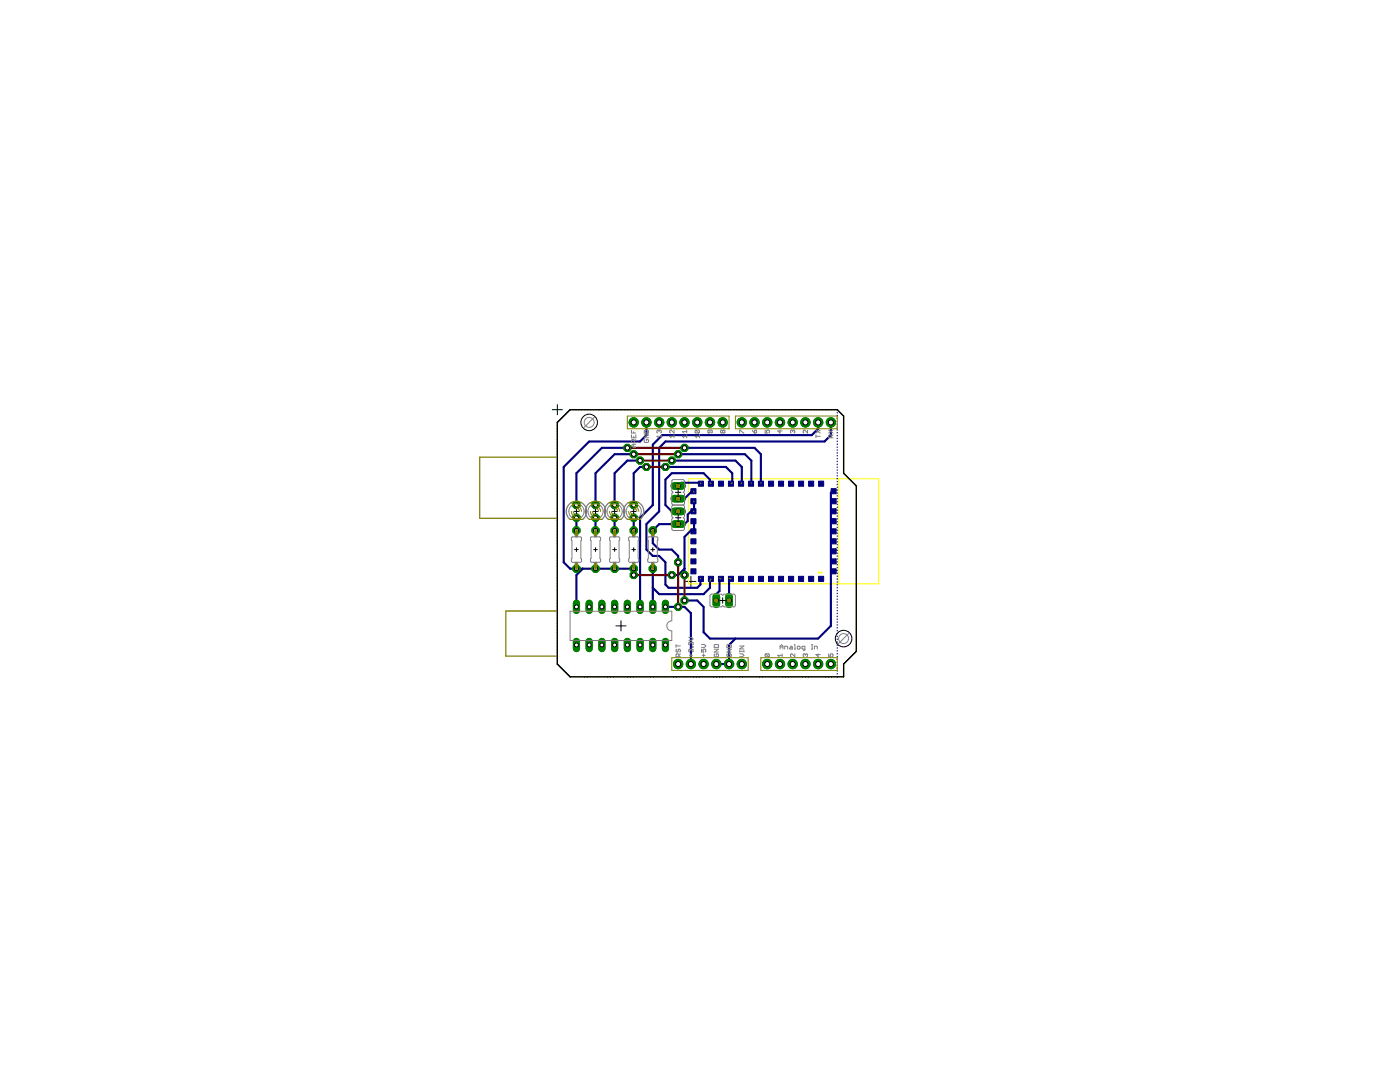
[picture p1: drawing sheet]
<svg xmlns="http://www.w3.org/2000/svg" width="279mm" height="216mm" viewBox="0 0 279 216" stroke-linecap="round" stroke-linejoin="round" font-family="sans-serif">
<path d="M136.9 116h2M137.9 115v2" fill="none" stroke="#000" stroke-width=".2"/>
<path d="M137.4 95.5h38v21h-38zM167.4 95.5v21M163.4 114.2h.7l-.2 .3M163.4 114v.5" fill="none" stroke="#ff0" stroke-width=".2"/>
<g fill="#000080" stroke="#000080" stroke-width=".2">
<path d="M139.4 96h1v1h-1z"/>
<path d="M141.4 96h1v1h-1z"/>
<path d="M143.4 96h1v1h-1z"/>
<path d="M145.4 96h1v1h-1z"/>
<path d="M147.4 96h1v1h-1z"/>
<path d="M149.4 96h1v1h-1z"/>
<path d="M151.4 96h1v1h-1z"/>
<path d="M153.4 96h1v1h-1z"/>
<path d="M155.4 96h1v1h-1z"/>
<path d="M157.4 96h1v1h-1z"/>
<path d="M159.4 96h1v1h-1z"/>
<path d="M161.4 96h1v1h-1z"/>
<path d="M163.4 96h1v1h-1z"/>
<path d="M137.9 113.5h1v1h-1z"/>
<path d="M137.9 111.5h1v1h-1z"/>
<path d="M137.9 109.5h1v1h-1z"/>
<path d="M137.9 107.5h1v1h-1z"/>
<path d="M137.9 105.5h1v1h-1z"/>
<path d="M137.9 103.5h1v1h-1z"/>
<path d="M137.9 101.5h1v1h-1z"/>
<path d="M137.9 99.5h1v1h-1z"/>
<path d="M137.9 97.5h1v1h-1z"/>
<path d="M139.4 115h1v1h-1z"/>
<path d="M141.4 115h1v1h-1z"/>
<path d="M143.4 115h1v1h-1z"/>
<path d="M145.4 115h1v1h-1z"/>
<path d="M147.4 115h1v1h-1z"/>
<path d="M149.4 115h1v1h-1z"/>
<path d="M151.4 115h1v1h-1z"/>
<path d="M153.4 115h1v1h-1z"/>
<path d="M155.4 115h1v1h-1z"/>
<path d="M157.4 115h1v1h-1z"/>
<path d="M159.4 115h1v1h-1z"/>
<path d="M161.4 115h1v1h-1z"/>
<path d="M163.4 115h1v1h-1z"/>
<path d="M165.9 113.5h1v1h-1z"/>
<path d="M165.9 111.5h1v1h-1z"/>
<path d="M165.9 109.5h1v1h-1z"/>
<path d="M165.9 107.5h1v1h-1z"/>
<path d="M165.9 105.5h1v1h-1z"/>
<path d="M165.9 103.5h1v1h-1z"/>
<path d="M165.9 101.5h1v1h-1z"/>
<path d="M165.9 99.5h1v1h-1z"/>
<path d="M165.9 97.5h1v1h-1z"/>
</g>
<g fill="none" stroke="#000080" stroke-width=".25">
<path d="M111.2 84.9h.1M111.2 85.4v.1M111.2 86v.1M111.2 86.6h.1M111.2 87.1v.1M111.2 87.7v.1M111.2 88.3v.1M111.2 88.9h.1M111.2 89.5h.1M111.2 90v.1M111.2 90.6v.1M111.2 91.2h.1"/>
<path d="M111.2 91.7v.1M111.2 92.3v.1M111.2 92.9h.1M111.2 93.5h.1M111.2 94v.1M111.2 94.6v.1M111.2 95.2h.1M111.2 95.8h.1M111.2 96.3v.1M111.2 96.9v.1M111.2 97.5h.1M111.2 98v.1"/>
<path d="M111.2 98.6v.1M111.2 99.2v.1M111.2 99.8h.1M111.3 84.2l-.1 .1M111.7 83.8v.1M112.1 83.4v.1M112.5 83h.1M112.9 82.6h.1M113.3 82.2h.1M113.8 81.7l-.1 .1M114.3 81.7h.1M114.9 81.7h.1"/>
<path d="M115.5 81.7h.1M116.1 81.7h.1M116.6 81.7h.1M117.2 81.7h.1M117.8 81.7h.1M118.3 81.7h.1M118.9 81.7h.1M119.5 81.7h.1M120.1 81.7h.1M120.6 81.7h.1M121.2 81.7h.1M121.8 81.7h.1"/>
<path d="M122.4 81.7h.1M122.9 81.7h.1M123.5 81.7h.1M124.1 81.7h.1M124.7 81.7h.1M125.2 81.7h.1M125.8 81.7h.1M126.4 81.7h.1M126.9 81.7h.1M127.5 81.7h.1M128.1 81.7h.1M128.7 81.7h.1"/>
<path d="M129.2 81.7h.1M129.8 81.7h.1M130.4 81.7h.1M130.9 81.7h.1M131.5 81.7h.1M132.1 81.7h.1M132.7 81.7h.1M133.2 81.7h.1M133.8 81.7h.1M134.4 81.7h.1M135 81.7h.1M135.5 81.7h.1"/>
<path d="M136.1 81.7h.1M136.7 81.7h.1M137.2 81.7h.1M137.8 81.7h.1M138.4 81.7h.1M139 81.7h.1M139.5 81.7h.1M140.1 81.7h.1M140.7 81.7h.1M141.2 81.7h.1M141.8 81.7h.1M142.4 81.7h.1"/>
<path d="M143 81.7h.1M143.6 81.7h.1M144.1 81.7h.1M144.7 81.7h.1M145.3 81.7h.1M145.8 81.7h.1M146.4 81.7h.1M147 81.7h.1M147.6 81.7h.1M148.1 81.7h.1M148.7 81.7h.1M149.3 81.7h.1"/>
<path d="M149.8 81.7h.1M150.4 81.7h.1M151 81.7h.1M151.6 81.7h.1M152.1 81.7h.1M152.7 81.7h.1M153.3 81.7h.1M153.8 81.7h.1M154.4 81.7h.1M155 81.7h.1M155.6 81.7h.1M156.1 81.7h.1"/>
<path d="M156.7 81.7h.1M157.3 81.7h.1M157.9 81.7h.1M158.4 81.7h.1M159 81.7h.1M159.6 81.7h.1M160.1 81.7h.1M160.7 81.7h.1M161.3 81.7h.1M161.9 81.7h.1M162.4 81.7h.1M163 81.7h.1"/>
<path d="M163.6 81.7h.1M164.1 81.7h.1M164.7 81.7h.1M165.3 81.7h.1M165.9 81.7h.1M166.5 81.7h.1M167 81.7l.1 .1M167.1 82.3v.1M167.1 82.9v.1M167.1 83.5h.1M167.1 84v.1M167.1 84.6v.1"/>
<path d="M167.1 85.2h.1M167.1 85.7v.1M167.1 86.3v.1M167.1 86.9v.1M167.1 87.5h.1M167.1 88v.1M167.1 88.6v.1M167.1 89.2v.1M167.1 89.8h.1M167.1 90.3v.1M167.1 90.9v.1M167.1 91.5h.1"/>
<path d="M167.1 92.1h.1M167.1 92.6v.1M167.1 93.2v.1M167.1 93.8h.1M167.1 94.3v.1M167.1 94.9v.1M167.1 95.5h.1M167.1 96.1h.1M167.1 96.6v.1M167.1 97.2v.1M167.1 97.8h.1M167.1 98.3v.1"/>
<path d="M167.1 98.9v.1M167.1 99.5h.1M111.2 100.3v.1M111.2 100.9v.1M111.2 101.5v.1M111.2 102v.1M111.2 102.6v.1M111.2 103.2v.1M111.2 103.8h.1M111.2 104.4h.1M111.2 104.9v.1M111.2 105.5v.1"/>
<path d="M111.2 106.1h.1M111.2 106.6v.1M111.2 107.2v.1M111.2 107.8h.1M111.2 108.4h.1M111.2 108.9v.1M111.2 109.5v.1M111.2 110.1v.1M111.2 110.7h.1M111.2 111.2v.1M111.2 111.8v.1M111.2 112.4h.1"/>
<path d="M111.2 112.9v.1M111.2 113.5v.1M111.2 114.1v.1M111.2 114.7h.1M111.2 115.2v.1M111.2 115.8v.1M111.2 116.4v.1M111.2 117h.1M111.2 117.5v.1M111.2 118.1v.1M111.2 118.7h.1M111.2 119.3h.1"/>
<path d="M111.2 119.8v.1M167.1 100.1h.1M167.1 100.6v.1M167.1 101.2v.1M167.1 101.8v.1M167.1 102.3v.1M167.1 102.9v.1M167.1 103.5v.1M167.1 104.1h.1M167.1 104.6v.1M167.1 105.2v.1M167.1 105.8v.1"/>
<path d="M167.1 106.4h.1M167.1 106.9v.1M167.1 107.5v.1M167.1 108.1h.1M167.1 108.6v.1M167.1 109.2v.1M167.1 109.8v.1M167.1 110.4h.1M167.1 110.9v.1M167.1 111.5v.1M167.1 112.1h.1M167.1 112.6v.1"/>
<path d="M167.1 113.2v.1M167.1 113.8v.1M167.1 114.4h.1M167.1 114.9v.1M167.1 115.5v.1M167.1 116.1v.1M167.1 116.7h.1M167.1 117.2v.1M167.1 117.8v.1M167.1 118.4h.1M167.1 119h.1M167.1 119.5v.1"/>
<path d="M111.2 132.4l.1 .2M111.2 120.4v.1M111.2 121h.1M111.2 121.5v.1M111.2 122.1v.1M111.2 122.7v.1M111.2 123.3h.1M111.2 123.8v.1M111.2 124.4v.1M111.2 125v.1M111.2 125.6h.1M111.2 126.1v.1"/>
<path d="M111.2 126.7v.1M111.2 127.3h.1M111.2 127.8v.1M111.2 128.4v.1M111.2 129v.1M111.2 129.6h.1M111.2 130.2h.1M111.2 130.7v.1M111.2 131.3v.1M111.2 131.9h.1M111.7 132.9v.1M112.1 133.3v.1"/>
<path d="M112.5 133.8h.1M112.9 134.2h.1M113.3 134.6h.1M113.7 135h.1M114.3 135h.1M114.9 135h.1M115.5 135h.1M116.1 135h.1M116.6 135h.1M117.2 135h.1M117.8 135h.1M118.3 135h.1"/>
<path d="M118.9 135h.1M119.5 135h.1M120.1 135h.1M120.6 135h.1M121.2 135h.1M121.8 135h.1M122.4 135h.1M122.9 135h.1M123.5 135h.1M124.1 135h.1M124.7 135h.1M125.2 135h.1"/>
<path d="M125.8 135h.1M126.4 135h.1M126.9 135h.1M127.5 135h.1M128.1 135h.1M128.7 135h.1M129.2 135h.1M129.8 135h.1M130.4 135h.1M130.9 135h.1M131.5 135h.1M132.1 135h.1"/>
<path d="M132.7 135h.1M133.2 135h.1M133.8 135h.1M134.4 135h.1M135 135h.1M135.5 135h.1M136.1 135h.1M136.7 135h.1M137.2 135h.1M137.8 135h.1M138.4 135h.1M139 135h.1"/>
<path d="M139.5 135h.1M140.1 135h.1M140.7 135h.1M141.2 135h.1M141.8 135h.1M142.4 135h.1M143 135h.1M143.6 135h.1M144.1 135h.1M144.7 135h.1M145.3 135h.1M145.8 135h.1"/>
<path d="M146.4 135h.1M147 135h.1M147.6 135h.1M148.1 135h.1M148.7 135h.1M149.3 135h.1M149.8 135h.1M150.4 135h.1M151 135h.1M151.6 135h.1M152.1 135h.1M152.7 135h.1"/>
<path d="M153.3 135h.1M153.8 135h.1M154.4 135h.1M155 135h.1M155.6 135h.1M156.1 135h.1M156.7 135h.1M157.3 135h.1M157.9 135h.1M158.4 135h.1M159 135h.1M159.6 135h.1"/>
<path d="M160.1 135h.1M160.7 135h.1M161.3 135h.1M161.9 135h.1M162.4 135h.1M163 135h.1M163.6 135h.1M164.1 135h.1M164.7 135h.1M165.3 135h.1M165.9 135h.1M166.5 135h.1"/>
<path d="M167.1 120.1v.1M167.1 120.7h.1M167.1 121.2v.1M167.1 121.8v.1M167.1 122.4h.1M167.1 123h.1M167.1 123.5v.1M167.1 124.1v.1M167.1 124.7h.1M167.1 125.2v.1M167.1 125.8v.1M167.1 126.4h.1"/>
<path d="M167.1 127h.1M167.1 127.5v.1M167.1 128.1v.1M167.1 128.7v.1M167.1 129.3h.1M167.1 129.8v.1M167.1 130.4v.1M167.1 131h.1M167.1 131.6h.1M167.1 132.1v.1M167.1 132.7v.1M167.1 133.3h.1"/>
<path d="M167.1 133.8v.1M167.1 134.4v.1M167.1 135h-.1"/>
</g>
<g fill="none" stroke="#000080" stroke-width=".42">
<path d="M125.2 89.4h-5.1l-5.1 5v6.4M126.5 90.6h-3.8l-3.8 3.8v6.4M127.7 91.9h-2.5l-2.5 2.5v6.4M129 84.3v2.5l-1.3 1.3h-10.1l-5.1 5.1v19l1.3 1.3h12.7v1.2M129 93.2h-1.3l-1.2 1.2v6.4M132.8 93.2h12.1l1.2 1.2v1.9M134.1 91.9h12.7l1.2 1.3v3.1M135.3 90.6h13.4l1.2 1.3v4.4M136.6 89.4h14l1.2 1.2v5.7M138.5 98.2h-.6l-1.3 1.3h-1.3M139.8 96.3h-3.8l-.7 .7M141.7 96.3v-.6l-1.3-1.3h-6.3l-1.3 1.3v5.1l1.3 1.2h1.2"/>
<path d="M163.3 84.3v1.3l-1.3 1.2h-29.8l-1.9 1.9v12.1l-2.6 2.5v17.8M165.8 98.2v26.7l-2.5 2.5h-21.6l-1.3-1.2v-5.1l-1.3-1.3h-2.5M165.8 84.3v2.5l-1.3 1.3h-31.7l-1.2 1.3v12.6l-2.6 2.6v5.1l1.3 1.2h1.3l1.2 1.3v4.4l.6 .7h5.7l.7-.7v-1.2M115 103.3v2.6M116.3 113.5l-1.3 1.2v7.6M118.9 103.3v2.6M122.7 103.3v2.6M126.5 103.3v2.6M130.3 113.5v7.6M136.6 113.5l-1.3 1.2h-1.2M138.5 103.9v2h-.6l-1.3 1.2v7.6M138.5 100.1v1.9h-.6l-.7 .7v1.2l-.6 .7h-5l-1.3 1.3v2.5l1.3 1.3h2.5l1.2 1.2v1.3"/>
<path d="M141.7 116v1.3l-1.3 1.3h-8.8l-1.3-1.3M143.6 115.4v2.5l-.6 .7v1.2M145.5 115.4v4.4M132.8 121.1h3.8l1.3 1.2v10.2M146.8 127.4l-1.3 1.3v3.8h-2.5"/>
</g>
<circle cx="135.3" cy="132.5" r=".93" fill="#008000" stroke="#008000" stroke-width=".2"/>
<circle cx="135.3" cy="132.5" r=".51" fill="#fff" stroke="#000" stroke-width=".2"/>
<circle cx="137.9" cy="132.5" r=".93" fill="#008000" stroke="#008000" stroke-width=".2"/>
<circle cx="137.9" cy="132.5" r=".51" fill="#fff" stroke="#000" stroke-width=".2"/>
<circle cx="140.4" cy="132.5" r=".93" fill="#008000" stroke="#008000" stroke-width=".2"/>
<circle cx="140.4" cy="132.5" r=".51" fill="#fff" stroke="#000" stroke-width=".2"/>
<circle cx="143" cy="132.5" r=".93" fill="#008000" stroke="#008000" stroke-width=".2"/>
<circle cx="143" cy="132.5" r=".51" fill="#fff" stroke="#000" stroke-width=".2"/>
<circle cx="145.5" cy="132.5" r=".93" fill="#008000" stroke="#008000" stroke-width=".2"/>
<circle cx="145.5" cy="132.5" r=".51" fill="#fff" stroke="#000" stroke-width=".2"/>
<circle cx="148" cy="132.5" r=".93" fill="#008000" stroke="#008000" stroke-width=".2"/>
<circle cx="148" cy="132.5" r=".51" fill="#fff" stroke="#000" stroke-width=".2"/>
<circle cx="153.1" cy="132.5" r=".93" fill="#008000" stroke="#008000" stroke-width=".2"/>
<circle cx="153.1" cy="132.5" r=".51" fill="#fff" stroke="#000" stroke-width=".2"/>
<circle cx="155.7" cy="132.5" r=".93" fill="#008000" stroke="#008000" stroke-width=".2"/>
<circle cx="155.7" cy="132.5" r=".51" fill="#fff" stroke="#000" stroke-width=".2"/>
<circle cx="158.2" cy="132.5" r=".93" fill="#008000" stroke="#008000" stroke-width=".2"/>
<circle cx="158.2" cy="132.5" r=".51" fill="#fff" stroke="#000" stroke-width=".2"/>
<circle cx="160.7" cy="132.5" r=".93" fill="#008000" stroke="#008000" stroke-width=".2"/>
<circle cx="160.7" cy="132.5" r=".51" fill="#fff" stroke="#000" stroke-width=".2"/>
<circle cx="163.3" cy="132.5" r=".93" fill="#008000" stroke="#008000" stroke-width=".2"/>
<circle cx="163.3" cy="132.5" r=".51" fill="#fff" stroke="#000" stroke-width=".2"/>
<circle cx="165.8" cy="132.5" r=".93" fill="#008000" stroke="#008000" stroke-width=".2"/>
<circle cx="165.8" cy="132.5" r=".51" fill="#fff" stroke="#000" stroke-width=".2"/>
<circle cx="165.8" cy="84.3" r=".93" fill="#008000" stroke="#008000" stroke-width=".2"/>
<circle cx="165.8" cy="84.3" r=".51" fill="#fff" stroke="#000" stroke-width=".2"/>
<circle cx="163.3" cy="84.3" r=".93" fill="#008000" stroke="#008000" stroke-width=".2"/>
<circle cx="163.3" cy="84.3" r=".51" fill="#fff" stroke="#000" stroke-width=".2"/>
<circle cx="160.7" cy="84.3" r=".93" fill="#008000" stroke="#008000" stroke-width=".2"/>
<circle cx="160.7" cy="84.3" r=".51" fill="#fff" stroke="#000" stroke-width=".2"/>
<circle cx="158.2" cy="84.3" r=".93" fill="#008000" stroke="#008000" stroke-width=".2"/>
<circle cx="158.2" cy="84.3" r=".51" fill="#fff" stroke="#000" stroke-width=".2"/>
<circle cx="155.7" cy="84.3" r=".93" fill="#008000" stroke="#008000" stroke-width=".2"/>
<circle cx="155.7" cy="84.3" r=".51" fill="#fff" stroke="#000" stroke-width=".2"/>
<circle cx="153.1" cy="84.3" r=".93" fill="#008000" stroke="#008000" stroke-width=".2"/>
<circle cx="153.1" cy="84.3" r=".51" fill="#fff" stroke="#000" stroke-width=".2"/>
<circle cx="150.6" cy="84.3" r=".93" fill="#008000" stroke="#008000" stroke-width=".2"/>
<circle cx="150.6" cy="84.3" r=".51" fill="#fff" stroke="#000" stroke-width=".2"/>
<circle cx="148" cy="84.3" r=".93" fill="#008000" stroke="#008000" stroke-width=".2"/>
<circle cx="148" cy="84.3" r=".51" fill="#fff" stroke="#000" stroke-width=".2"/>
<circle cx="144.2" cy="84.3" r=".93" fill="#008000" stroke="#008000" stroke-width=".2"/>
<circle cx="144.2" cy="84.3" r=".51" fill="#fff" stroke="#000" stroke-width=".2"/>
<circle cx="141.7" cy="84.3" r=".93" fill="#008000" stroke="#008000" stroke-width=".2"/>
<circle cx="141.7" cy="84.3" r=".51" fill="#fff" stroke="#000" stroke-width=".2"/>
<circle cx="139.1" cy="84.3" r=".93" fill="#008000" stroke="#008000" stroke-width=".2"/>
<circle cx="139.1" cy="84.3" r=".51" fill="#fff" stroke="#000" stroke-width=".2"/>
<circle cx="136.6" cy="84.3" r=".93" fill="#008000" stroke="#008000" stroke-width=".2"/>
<circle cx="136.6" cy="84.3" r=".51" fill="#fff" stroke="#000" stroke-width=".2"/>
<circle cx="134.1" cy="84.3" r=".93" fill="#008000" stroke="#008000" stroke-width=".2"/>
<circle cx="134.1" cy="84.3" r=".51" fill="#fff" stroke="#000" stroke-width=".2"/>
<circle cx="131.6" cy="84.3" r=".93" fill="#008000" stroke="#008000" stroke-width=".2"/>
<circle cx="131.6" cy="84.3" r=".51" fill="#fff" stroke="#000" stroke-width=".2"/>
<circle cx="129" cy="84.3" r=".93" fill="#008000" stroke="#008000" stroke-width=".2"/>
<circle cx="129" cy="84.3" r=".51" fill="#fff" stroke="#000" stroke-width=".2"/>
<circle cx="126.5" cy="84.3" r=".93" fill="#008000" stroke="#008000" stroke-width=".2"/>
<circle cx="126.5" cy="84.3" r=".51" fill="#fff" stroke="#000" stroke-width=".2"/>
<circle cx="126.5" cy="100.8" r=".78" fill="#008000" stroke="#008000" stroke-width=".2"/>
<circle cx="126.5" cy="100.8" r=".4" fill="#fff" stroke="#000" stroke-width=".2"/>
<circle cx="126.5" cy="103.3" r=".78" fill="#008000" stroke="#008000" stroke-width=".2"/>
<circle cx="126.5" cy="103.3" r=".4" fill="#fff" stroke="#000" stroke-width=".2"/>
<circle cx="122.7" cy="100.8" r=".78" fill="#008000" stroke="#008000" stroke-width=".2"/>
<circle cx="122.7" cy="100.8" r=".4" fill="#fff" stroke="#000" stroke-width=".2"/>
<circle cx="122.7" cy="103.3" r=".78" fill="#008000" stroke="#008000" stroke-width=".2"/>
<circle cx="122.7" cy="103.3" r=".4" fill="#fff" stroke="#000" stroke-width=".2"/>
<circle cx="118.9" cy="100.8" r=".78" fill="#008000" stroke="#008000" stroke-width=".2"/>
<circle cx="118.9" cy="100.8" r=".4" fill="#fff" stroke="#000" stroke-width=".2"/>
<circle cx="118.9" cy="103.3" r=".78" fill="#008000" stroke="#008000" stroke-width=".2"/>
<circle cx="118.9" cy="103.3" r=".4" fill="#fff" stroke="#000" stroke-width=".2"/>
<circle cx="115" cy="100.8" r=".78" fill="#008000" stroke="#008000" stroke-width=".2"/>
<circle cx="115" cy="100.8" r=".4" fill="#fff" stroke="#000" stroke-width=".2"/>
<circle cx="115" cy="103.3" r=".78" fill="#008000" stroke="#008000" stroke-width=".2"/>
<circle cx="115" cy="103.3" r=".4" fill="#fff" stroke="#000" stroke-width=".2"/>
<circle cx="126.5" cy="113.5" r=".78" fill="#008000" stroke="#008000" stroke-width=".2"/>
<circle cx="126.5" cy="113.5" r=".4" fill="#fff" stroke="#000" stroke-width=".2"/>
<circle cx="126.5" cy="105.9" r=".78" fill="#008000" stroke="#008000" stroke-width=".2"/>
<circle cx="126.5" cy="105.9" r=".4" fill="#fff" stroke="#000" stroke-width=".2"/>
<circle cx="122.7" cy="113.5" r=".78" fill="#008000" stroke="#008000" stroke-width=".2"/>
<circle cx="122.7" cy="113.5" r=".4" fill="#fff" stroke="#000" stroke-width=".2"/>
<circle cx="122.7" cy="105.9" r=".78" fill="#008000" stroke="#008000" stroke-width=".2"/>
<circle cx="122.7" cy="105.9" r=".4" fill="#fff" stroke="#000" stroke-width=".2"/>
<circle cx="118.9" cy="113.5" r=".78" fill="#008000" stroke="#008000" stroke-width=".2"/>
<circle cx="118.9" cy="113.5" r=".4" fill="#fff" stroke="#000" stroke-width=".2"/>
<circle cx="118.9" cy="105.9" r=".78" fill="#008000" stroke="#008000" stroke-width=".2"/>
<circle cx="118.9" cy="105.9" r=".4" fill="#fff" stroke="#000" stroke-width=".2"/>
<circle cx="115" cy="113.5" r=".78" fill="#008000" stroke="#008000" stroke-width=".2"/>
<circle cx="115" cy="113.5" r=".4" fill="#fff" stroke="#000" stroke-width=".2"/>
<circle cx="115" cy="105.9" r=".78" fill="#008000" stroke="#008000" stroke-width=".2"/>
<circle cx="115" cy="105.9" r=".4" fill="#fff" stroke="#000" stroke-width=".2"/>
<circle cx="130.3" cy="113.5" r=".78" fill="#008000" stroke="#008000" stroke-width=".2"/>
<circle cx="130.3" cy="113.5" r=".4" fill="#fff" stroke="#000" stroke-width=".2"/>
<circle cx="130.3" cy="105.9" r=".78" fill="#008000" stroke="#008000" stroke-width=".2"/>
<circle cx="130.3" cy="105.9" r=".4" fill="#fff" stroke="#000" stroke-width=".2"/>
<path d="M132.8 120.4v1.4" fill="none" stroke="#008000" stroke-width="1.4"/>
<circle cx="132.8" cy="121.1" r=".4" fill="#fff" stroke="#000" stroke-width=".2"/>
<path d="M130.3 120.4v1.4" fill="none" stroke="#008000" stroke-width="1.4"/>
<circle cx="130.3" cy="121.1" r=".4" fill="#fff" stroke="#000" stroke-width=".2"/>
<path d="M117.6 120.4v1.4" fill="none" stroke="#008000" stroke-width="1.4"/>
<circle cx="117.6" cy="121.1" r=".4" fill="#fff" stroke="#000" stroke-width=".2"/>
<path d="M115 120.4v1.4" fill="none" stroke="#008000" stroke-width="1.4"/>
<circle cx="115" cy="121.1" r=".4" fill="#fff" stroke="#000" stroke-width=".2"/>
<path d="M127.7 120.4v1.4" fill="none" stroke="#008000" stroke-width="1.4"/>
<circle cx="127.7" cy="121.1" r=".4" fill="#fff" stroke="#000" stroke-width=".2"/>
<path d="M125.2 120.4v1.4" fill="none" stroke="#008000" stroke-width="1.4"/>
<circle cx="125.2" cy="121.1" r=".4" fill="#fff" stroke="#000" stroke-width=".2"/>
<path d="M120.1 120.4v1.4" fill="none" stroke="#008000" stroke-width="1.4"/>
<circle cx="120.1" cy="121.1" r=".4" fill="#fff" stroke="#000" stroke-width=".2"/>
<path d="M122.7 120.4v1.4" fill="none" stroke="#008000" stroke-width="1.4"/>
<circle cx="122.7" cy="121.1" r=".4" fill="#fff" stroke="#000" stroke-width=".2"/>
<path d="M115 128v1.4" fill="none" stroke="#008000" stroke-width="1.4"/>
<circle cx="115" cy="128.7" r=".4" fill="#fff" stroke="#000" stroke-width=".2"/>
<path d="M117.6 128v1.4" fill="none" stroke="#008000" stroke-width="1.4"/>
<circle cx="117.6" cy="128.7" r=".4" fill="#fff" stroke="#000" stroke-width=".2"/>
<path d="M120.1 128v1.4" fill="none" stroke="#008000" stroke-width="1.4"/>
<circle cx="120.1" cy="128.7" r=".4" fill="#fff" stroke="#000" stroke-width=".2"/>
<path d="M122.7 128v1.4" fill="none" stroke="#008000" stroke-width="1.4"/>
<circle cx="122.7" cy="128.7" r=".4" fill="#fff" stroke="#000" stroke-width=".2"/>
<path d="M125.2 128v1.4" fill="none" stroke="#008000" stroke-width="1.4"/>
<circle cx="125.2" cy="128.7" r=".4" fill="#fff" stroke="#000" stroke-width=".2"/>
<path d="M127.7 128v1.4" fill="none" stroke="#008000" stroke-width="1.4"/>
<circle cx="127.7" cy="128.7" r=".4" fill="#fff" stroke="#000" stroke-width=".2"/>
<path d="M130.3 128v1.4" fill="none" stroke="#008000" stroke-width="1.4"/>
<circle cx="130.3" cy="128.7" r=".4" fill="#fff" stroke="#000" stroke-width=".2"/>
<path d="M132.8 128v1.4" fill="none" stroke="#008000" stroke-width="1.4"/>
<circle cx="132.8" cy="128.7" r=".4" fill="#fff" stroke="#000" stroke-width=".2"/>
<path d="M134.6 102h1.5" fill="none" stroke="#008000" stroke-width="1.5"/>
<circle cx="135.3" cy="102" r=".47" fill="#fff" stroke="#000" stroke-width=".2"/>
<path d="M134.6 104.6h1.5" fill="none" stroke="#008000" stroke-width="1.5"/>
<circle cx="135.3" cy="104.6" r=".47" fill="#fff" stroke="#000" stroke-width=".2"/>
<path d="M134.6 97h1.5" fill="none" stroke="#008000" stroke-width="1.5"/>
<circle cx="135.3" cy="97" r=".47" fill="#fff" stroke="#000" stroke-width=".2"/>
<path d="M134.6 99.5h1.5" fill="none" stroke="#008000" stroke-width="1.5"/>
<circle cx="135.3" cy="99.5" r=".47" fill="#fff" stroke="#000" stroke-width=".2"/>
<path d="M145.5 119.1v1.5" fill="none" stroke="#008000" stroke-width="1.5"/>
<circle cx="145.5" cy="119.8" r=".47" fill="#fff" stroke="#000" stroke-width=".2"/>
<path d="M143 119.1v1.5" fill="none" stroke="#008000" stroke-width="1.5"/>
<circle cx="143" cy="119.8" r=".47" fill="#fff" stroke="#000" stroke-width=".2"/>
<circle cx="126.5" cy="114.7" r=".76" fill="#008000" stroke="#008000" stroke-width=".2"/>
<circle cx="126.5" cy="114.7" r=".44" fill="#fff" stroke="#000" stroke-width=".2"/>
<circle cx="134.1" cy="114.7" r=".76" fill="#008000" stroke="#008000" stroke-width=".2"/>
<circle cx="134.1" cy="114.7" r=".44" fill="#fff" stroke="#000" stroke-width=".2"/>
<circle cx="136.6" cy="114.7" r=".76" fill="#008000" stroke="#008000" stroke-width=".2"/>
<circle cx="136.6" cy="114.7" r=".44" fill="#fff" stroke="#000" stroke-width=".2"/>
<circle cx="136.6" cy="119.8" r=".76" fill="#008000" stroke="#008000" stroke-width=".2"/>
<circle cx="136.6" cy="119.8" r=".44" fill="#fff" stroke="#000" stroke-width=".2"/>
<circle cx="125.2" cy="89.4" r=".76" fill="#008000" stroke="#008000" stroke-width=".2"/>
<circle cx="125.2" cy="89.4" r=".44" fill="#fff" stroke="#000" stroke-width=".2"/>
<circle cx="136.6" cy="89.4" r=".76" fill="#008000" stroke="#008000" stroke-width=".2"/>
<circle cx="136.6" cy="89.4" r=".44" fill="#fff" stroke="#000" stroke-width=".2"/>
<circle cx="126.5" cy="90.6" r=".76" fill="#008000" stroke="#008000" stroke-width=".2"/>
<circle cx="126.5" cy="90.6" r=".44" fill="#fff" stroke="#000" stroke-width=".2"/>
<circle cx="135.3" cy="90.6" r=".76" fill="#008000" stroke="#008000" stroke-width=".2"/>
<circle cx="135.3" cy="90.6" r=".44" fill="#fff" stroke="#000" stroke-width=".2"/>
<circle cx="127.7" cy="91.9" r=".76" fill="#008000" stroke="#008000" stroke-width=".2"/>
<circle cx="127.7" cy="91.9" r=".44" fill="#fff" stroke="#000" stroke-width=".2"/>
<circle cx="134.1" cy="91.9" r=".76" fill="#008000" stroke="#008000" stroke-width=".2"/>
<circle cx="134.1" cy="91.9" r=".44" fill="#fff" stroke="#000" stroke-width=".2"/>
<circle cx="129" cy="93.2" r=".76" fill="#008000" stroke="#008000" stroke-width=".2"/>
<circle cx="129" cy="93.2" r=".44" fill="#fff" stroke="#000" stroke-width=".2"/>
<circle cx="132.8" cy="93.2" r=".76" fill="#008000" stroke="#008000" stroke-width=".2"/>
<circle cx="132.8" cy="93.2" r=".44" fill="#fff" stroke="#000" stroke-width=".2"/>
<circle cx="135.3" cy="112.2" r=".76" fill="#008000" stroke="#008000" stroke-width=".2"/>
<circle cx="135.3" cy="112.2" r=".44" fill="#fff" stroke="#000" stroke-width=".2"/>
<circle cx="135.3" cy="121.1" r=".76" fill="#008000" stroke="#008000" stroke-width=".2"/>
<circle cx="135.3" cy="121.1" r=".44" fill="#fff" stroke="#000" stroke-width=".2"/>
<path d="M125.2 89.4h11.4M126.5 90.6h8.8M127.7 91.9h6.4M129 93.2h3.8M126.5 114.7h7.6M135.3 112.2v8.9M136.6 114.7v5.1" fill="none" stroke="#800000" stroke-width=".42"/>
<circle cx="135.3" cy="132.5" r=".93" fill="#008000" stroke="#008000" stroke-width=".2"/>
<circle cx="135.3" cy="132.5" r=".51" fill="#fff" stroke="#000" stroke-width=".2"/>
<circle cx="137.9" cy="132.5" r=".93" fill="#008000" stroke="#008000" stroke-width=".2"/>
<circle cx="137.9" cy="132.5" r=".51" fill="#fff" stroke="#000" stroke-width=".2"/>
<circle cx="140.4" cy="132.5" r=".93" fill="#008000" stroke="#008000" stroke-width=".2"/>
<circle cx="140.4" cy="132.5" r=".51" fill="#fff" stroke="#000" stroke-width=".2"/>
<circle cx="143" cy="132.5" r=".93" fill="#008000" stroke="#008000" stroke-width=".2"/>
<circle cx="143" cy="132.5" r=".51" fill="#fff" stroke="#000" stroke-width=".2"/>
<circle cx="145.5" cy="132.5" r=".93" fill="#008000" stroke="#008000" stroke-width=".2"/>
<circle cx="145.5" cy="132.5" r=".51" fill="#fff" stroke="#000" stroke-width=".2"/>
<circle cx="148" cy="132.5" r=".93" fill="#008000" stroke="#008000" stroke-width=".2"/>
<circle cx="148" cy="132.5" r=".51" fill="#fff" stroke="#000" stroke-width=".2"/>
<circle cx="153.1" cy="132.5" r=".93" fill="#008000" stroke="#008000" stroke-width=".2"/>
<circle cx="153.1" cy="132.5" r=".51" fill="#fff" stroke="#000" stroke-width=".2"/>
<circle cx="155.7" cy="132.5" r=".93" fill="#008000" stroke="#008000" stroke-width=".2"/>
<circle cx="155.7" cy="132.5" r=".51" fill="#fff" stroke="#000" stroke-width=".2"/>
<circle cx="158.2" cy="132.5" r=".93" fill="#008000" stroke="#008000" stroke-width=".2"/>
<circle cx="158.2" cy="132.5" r=".51" fill="#fff" stroke="#000" stroke-width=".2"/>
<circle cx="160.7" cy="132.5" r=".93" fill="#008000" stroke="#008000" stroke-width=".2"/>
<circle cx="160.7" cy="132.5" r=".51" fill="#fff" stroke="#000" stroke-width=".2"/>
<circle cx="163.3" cy="132.5" r=".93" fill="#008000" stroke="#008000" stroke-width=".2"/>
<circle cx="163.3" cy="132.5" r=".51" fill="#fff" stroke="#000" stroke-width=".2"/>
<circle cx="165.8" cy="132.5" r=".93" fill="#008000" stroke="#008000" stroke-width=".2"/>
<circle cx="165.8" cy="132.5" r=".51" fill="#fff" stroke="#000" stroke-width=".2"/>
<circle cx="165.8" cy="84.3" r=".93" fill="#008000" stroke="#008000" stroke-width=".2"/>
<circle cx="165.8" cy="84.3" r=".51" fill="#fff" stroke="#000" stroke-width=".2"/>
<circle cx="163.3" cy="84.3" r=".93" fill="#008000" stroke="#008000" stroke-width=".2"/>
<circle cx="163.3" cy="84.3" r=".51" fill="#fff" stroke="#000" stroke-width=".2"/>
<circle cx="160.7" cy="84.3" r=".93" fill="#008000" stroke="#008000" stroke-width=".2"/>
<circle cx="160.7" cy="84.3" r=".51" fill="#fff" stroke="#000" stroke-width=".2"/>
<circle cx="158.2" cy="84.3" r=".93" fill="#008000" stroke="#008000" stroke-width=".2"/>
<circle cx="158.2" cy="84.3" r=".51" fill="#fff" stroke="#000" stroke-width=".2"/>
<circle cx="155.7" cy="84.3" r=".93" fill="#008000" stroke="#008000" stroke-width=".2"/>
<circle cx="155.7" cy="84.3" r=".51" fill="#fff" stroke="#000" stroke-width=".2"/>
<circle cx="153.1" cy="84.3" r=".93" fill="#008000" stroke="#008000" stroke-width=".2"/>
<circle cx="153.1" cy="84.3" r=".51" fill="#fff" stroke="#000" stroke-width=".2"/>
<circle cx="150.6" cy="84.3" r=".93" fill="#008000" stroke="#008000" stroke-width=".2"/>
<circle cx="150.6" cy="84.3" r=".51" fill="#fff" stroke="#000" stroke-width=".2"/>
<circle cx="148" cy="84.3" r=".93" fill="#008000" stroke="#008000" stroke-width=".2"/>
<circle cx="148" cy="84.3" r=".51" fill="#fff" stroke="#000" stroke-width=".2"/>
<circle cx="144.2" cy="84.3" r=".93" fill="#008000" stroke="#008000" stroke-width=".2"/>
<circle cx="144.2" cy="84.3" r=".51" fill="#fff" stroke="#000" stroke-width=".2"/>
<circle cx="141.7" cy="84.3" r=".93" fill="#008000" stroke="#008000" stroke-width=".2"/>
<circle cx="141.7" cy="84.3" r=".51" fill="#fff" stroke="#000" stroke-width=".2"/>
<circle cx="139.1" cy="84.3" r=".93" fill="#008000" stroke="#008000" stroke-width=".2"/>
<circle cx="139.1" cy="84.3" r=".51" fill="#fff" stroke="#000" stroke-width=".2"/>
<circle cx="136.6" cy="84.3" r=".93" fill="#008000" stroke="#008000" stroke-width=".2"/>
<circle cx="136.6" cy="84.3" r=".51" fill="#fff" stroke="#000" stroke-width=".2"/>
<circle cx="134.1" cy="84.3" r=".93" fill="#008000" stroke="#008000" stroke-width=".2"/>
<circle cx="134.1" cy="84.3" r=".51" fill="#fff" stroke="#000" stroke-width=".2"/>
<circle cx="131.6" cy="84.3" r=".93" fill="#008000" stroke="#008000" stroke-width=".2"/>
<circle cx="131.6" cy="84.3" r=".51" fill="#fff" stroke="#000" stroke-width=".2"/>
<circle cx="129" cy="84.3" r=".93" fill="#008000" stroke="#008000" stroke-width=".2"/>
<circle cx="129" cy="84.3" r=".51" fill="#fff" stroke="#000" stroke-width=".2"/>
<circle cx="126.5" cy="84.3" r=".93" fill="#008000" stroke="#008000" stroke-width=".2"/>
<circle cx="126.5" cy="84.3" r=".51" fill="#fff" stroke="#000" stroke-width=".2"/>
<circle cx="126.5" cy="100.8" r=".78" fill="#008000" stroke="#008000" stroke-width=".2"/>
<circle cx="126.5" cy="100.8" r=".4" fill="#fff" stroke="#000" stroke-width=".2"/>
<circle cx="126.5" cy="103.3" r=".78" fill="#008000" stroke="#008000" stroke-width=".2"/>
<circle cx="126.5" cy="103.3" r=".4" fill="#fff" stroke="#000" stroke-width=".2"/>
<circle cx="122.7" cy="100.8" r=".78" fill="#008000" stroke="#008000" stroke-width=".2"/>
<circle cx="122.7" cy="100.8" r=".4" fill="#fff" stroke="#000" stroke-width=".2"/>
<circle cx="122.7" cy="103.3" r=".78" fill="#008000" stroke="#008000" stroke-width=".2"/>
<circle cx="122.7" cy="103.3" r=".4" fill="#fff" stroke="#000" stroke-width=".2"/>
<circle cx="118.9" cy="100.8" r=".78" fill="#008000" stroke="#008000" stroke-width=".2"/>
<circle cx="118.9" cy="100.8" r=".4" fill="#fff" stroke="#000" stroke-width=".2"/>
<circle cx="118.9" cy="103.3" r=".78" fill="#008000" stroke="#008000" stroke-width=".2"/>
<circle cx="118.9" cy="103.3" r=".4" fill="#fff" stroke="#000" stroke-width=".2"/>
<circle cx="115" cy="100.8" r=".78" fill="#008000" stroke="#008000" stroke-width=".2"/>
<circle cx="115" cy="100.8" r=".4" fill="#fff" stroke="#000" stroke-width=".2"/>
<circle cx="115" cy="103.3" r=".78" fill="#008000" stroke="#008000" stroke-width=".2"/>
<circle cx="115" cy="103.3" r=".4" fill="#fff" stroke="#000" stroke-width=".2"/>
<circle cx="126.5" cy="113.5" r=".78" fill="#008000" stroke="#008000" stroke-width=".2"/>
<circle cx="126.5" cy="113.5" r=".4" fill="#fff" stroke="#000" stroke-width=".2"/>
<circle cx="126.5" cy="105.9" r=".78" fill="#008000" stroke="#008000" stroke-width=".2"/>
<circle cx="126.5" cy="105.9" r=".4" fill="#fff" stroke="#000" stroke-width=".2"/>
<circle cx="122.7" cy="113.5" r=".78" fill="#008000" stroke="#008000" stroke-width=".2"/>
<circle cx="122.7" cy="113.5" r=".4" fill="#fff" stroke="#000" stroke-width=".2"/>
<circle cx="122.7" cy="105.9" r=".78" fill="#008000" stroke="#008000" stroke-width=".2"/>
<circle cx="122.7" cy="105.9" r=".4" fill="#fff" stroke="#000" stroke-width=".2"/>
<circle cx="118.9" cy="113.5" r=".78" fill="#008000" stroke="#008000" stroke-width=".2"/>
<circle cx="118.9" cy="113.5" r=".4" fill="#fff" stroke="#000" stroke-width=".2"/>
<circle cx="118.9" cy="105.9" r=".78" fill="#008000" stroke="#008000" stroke-width=".2"/>
<circle cx="118.9" cy="105.9" r=".4" fill="#fff" stroke="#000" stroke-width=".2"/>
<circle cx="115" cy="113.5" r=".78" fill="#008000" stroke="#008000" stroke-width=".2"/>
<circle cx="115" cy="113.5" r=".4" fill="#fff" stroke="#000" stroke-width=".2"/>
<circle cx="115" cy="105.9" r=".78" fill="#008000" stroke="#008000" stroke-width=".2"/>
<circle cx="115" cy="105.9" r=".4" fill="#fff" stroke="#000" stroke-width=".2"/>
<circle cx="130.3" cy="113.5" r=".78" fill="#008000" stroke="#008000" stroke-width=".2"/>
<circle cx="130.3" cy="113.5" r=".4" fill="#fff" stroke="#000" stroke-width=".2"/>
<circle cx="130.3" cy="105.9" r=".78" fill="#008000" stroke="#008000" stroke-width=".2"/>
<circle cx="130.3" cy="105.9" r=".4" fill="#fff" stroke="#000" stroke-width=".2"/>
<path d="M132.8 120.4v1.4" fill="none" stroke="#008000" stroke-width="1.4"/>
<circle cx="132.8" cy="121.1" r=".4" fill="#fff" stroke="#000" stroke-width=".2"/>
<path d="M130.3 120.4v1.4" fill="none" stroke="#008000" stroke-width="1.4"/>
<circle cx="130.3" cy="121.1" r=".4" fill="#fff" stroke="#000" stroke-width=".2"/>
<path d="M117.6 120.4v1.4" fill="none" stroke="#008000" stroke-width="1.4"/>
<circle cx="117.6" cy="121.1" r=".4" fill="#fff" stroke="#000" stroke-width=".2"/>
<path d="M115 120.4v1.4" fill="none" stroke="#008000" stroke-width="1.4"/>
<circle cx="115" cy="121.1" r=".4" fill="#fff" stroke="#000" stroke-width=".2"/>
<path d="M127.7 120.4v1.4" fill="none" stroke="#008000" stroke-width="1.4"/>
<circle cx="127.7" cy="121.1" r=".4" fill="#fff" stroke="#000" stroke-width=".2"/>
<path d="M125.2 120.4v1.4" fill="none" stroke="#008000" stroke-width="1.4"/>
<circle cx="125.2" cy="121.1" r=".4" fill="#fff" stroke="#000" stroke-width=".2"/>
<path d="M120.1 120.4v1.4" fill="none" stroke="#008000" stroke-width="1.4"/>
<circle cx="120.1" cy="121.1" r=".4" fill="#fff" stroke="#000" stroke-width=".2"/>
<path d="M122.7 120.4v1.4" fill="none" stroke="#008000" stroke-width="1.4"/>
<circle cx="122.7" cy="121.1" r=".4" fill="#fff" stroke="#000" stroke-width=".2"/>
<path d="M115 128v1.4" fill="none" stroke="#008000" stroke-width="1.4"/>
<circle cx="115" cy="128.7" r=".4" fill="#fff" stroke="#000" stroke-width=".2"/>
<path d="M117.6 128v1.4" fill="none" stroke="#008000" stroke-width="1.4"/>
<circle cx="117.6" cy="128.7" r=".4" fill="#fff" stroke="#000" stroke-width=".2"/>
<path d="M120.1 128v1.4" fill="none" stroke="#008000" stroke-width="1.4"/>
<circle cx="120.1" cy="128.7" r=".4" fill="#fff" stroke="#000" stroke-width=".2"/>
<path d="M122.7 128v1.4" fill="none" stroke="#008000" stroke-width="1.4"/>
<circle cx="122.7" cy="128.7" r=".4" fill="#fff" stroke="#000" stroke-width=".2"/>
<path d="M125.2 128v1.4" fill="none" stroke="#008000" stroke-width="1.4"/>
<circle cx="125.2" cy="128.7" r=".4" fill="#fff" stroke="#000" stroke-width=".2"/>
<path d="M127.7 128v1.4" fill="none" stroke="#008000" stroke-width="1.4"/>
<circle cx="127.7" cy="128.7" r=".4" fill="#fff" stroke="#000" stroke-width=".2"/>
<path d="M130.3 128v1.4" fill="none" stroke="#008000" stroke-width="1.4"/>
<circle cx="130.3" cy="128.7" r=".4" fill="#fff" stroke="#000" stroke-width=".2"/>
<path d="M132.8 128v1.4" fill="none" stroke="#008000" stroke-width="1.4"/>
<circle cx="132.8" cy="128.7" r=".4" fill="#fff" stroke="#000" stroke-width=".2"/>
<path d="M134.6 102h1.5" fill="none" stroke="#008000" stroke-width="1.5"/>
<circle cx="135.3" cy="102" r=".47" fill="#fff" stroke="#000" stroke-width=".2"/>
<path d="M134.6 104.6h1.5" fill="none" stroke="#008000" stroke-width="1.5"/>
<circle cx="135.3" cy="104.6" r=".47" fill="#fff" stroke="#000" stroke-width=".2"/>
<path d="M134.6 97h1.5" fill="none" stroke="#008000" stroke-width="1.5"/>
<circle cx="135.3" cy="97" r=".47" fill="#fff" stroke="#000" stroke-width=".2"/>
<path d="M134.6 99.5h1.5" fill="none" stroke="#008000" stroke-width="1.5"/>
<circle cx="135.3" cy="99.5" r=".47" fill="#fff" stroke="#000" stroke-width=".2"/>
<path d="M145.5 119.1v1.5" fill="none" stroke="#008000" stroke-width="1.5"/>
<circle cx="145.5" cy="119.8" r=".47" fill="#fff" stroke="#000" stroke-width=".2"/>
<path d="M143 119.1v1.5" fill="none" stroke="#008000" stroke-width="1.5"/>
<circle cx="143" cy="119.8" r=".47" fill="#fff" stroke="#000" stroke-width=".2"/>
<circle cx="126.5" cy="114.7" r=".76" fill="#008000" stroke="#008000" stroke-width=".2"/>
<circle cx="126.5" cy="114.7" r=".44" fill="#fff" stroke="#000" stroke-width=".2"/>
<circle cx="134.1" cy="114.7" r=".76" fill="#008000" stroke="#008000" stroke-width=".2"/>
<circle cx="134.1" cy="114.7" r=".44" fill="#fff" stroke="#000" stroke-width=".2"/>
<circle cx="136.6" cy="114.7" r=".76" fill="#008000" stroke="#008000" stroke-width=".2"/>
<circle cx="136.6" cy="114.7" r=".44" fill="#fff" stroke="#000" stroke-width=".2"/>
<circle cx="136.6" cy="119.8" r=".76" fill="#008000" stroke="#008000" stroke-width=".2"/>
<circle cx="136.6" cy="119.8" r=".44" fill="#fff" stroke="#000" stroke-width=".2"/>
<circle cx="125.2" cy="89.4" r=".76" fill="#008000" stroke="#008000" stroke-width=".2"/>
<circle cx="125.2" cy="89.4" r=".44" fill="#fff" stroke="#000" stroke-width=".2"/>
<circle cx="136.6" cy="89.4" r=".76" fill="#008000" stroke="#008000" stroke-width=".2"/>
<circle cx="136.6" cy="89.4" r=".44" fill="#fff" stroke="#000" stroke-width=".2"/>
<circle cx="126.5" cy="90.6" r=".76" fill="#008000" stroke="#008000" stroke-width=".2"/>
<circle cx="126.5" cy="90.6" r=".44" fill="#fff" stroke="#000" stroke-width=".2"/>
<circle cx="135.3" cy="90.6" r=".76" fill="#008000" stroke="#008000" stroke-width=".2"/>
<circle cx="135.3" cy="90.6" r=".44" fill="#fff" stroke="#000" stroke-width=".2"/>
<circle cx="127.7" cy="91.9" r=".76" fill="#008000" stroke="#008000" stroke-width=".2"/>
<circle cx="127.7" cy="91.9" r=".44" fill="#fff" stroke="#000" stroke-width=".2"/>
<circle cx="134.1" cy="91.9" r=".76" fill="#008000" stroke="#008000" stroke-width=".2"/>
<circle cx="134.1" cy="91.9" r=".44" fill="#fff" stroke="#000" stroke-width=".2"/>
<circle cx="129" cy="93.2" r=".76" fill="#008000" stroke="#008000" stroke-width=".2"/>
<circle cx="129" cy="93.2" r=".44" fill="#fff" stroke="#000" stroke-width=".2"/>
<circle cx="132.8" cy="93.2" r=".76" fill="#008000" stroke="#008000" stroke-width=".2"/>
<circle cx="132.8" cy="93.2" r=".44" fill="#fff" stroke="#000" stroke-width=".2"/>
<circle cx="135.3" cy="112.2" r=".76" fill="#008000" stroke="#008000" stroke-width=".2"/>
<circle cx="135.3" cy="112.2" r=".44" fill="#fff" stroke="#000" stroke-width=".2"/>
<circle cx="135.3" cy="121.1" r=".76" fill="#008000" stroke="#008000" stroke-width=".2"/>
<circle cx="135.3" cy="121.1" r=".44" fill="#fff" stroke="#000" stroke-width=".2"/>
<g fill="none" stroke="#7f7f7f" stroke-width=".2">
<path d="M126 86.8v.6h.9v-.6M126 85.8v.6h.9M126.5 86.1v.3M126.5 87.1v.3M126.5 88.6v.6M126.6 88.3l-.1-.6-.5 .1v.5h.9M126.9 88.6h-.6l-.3 .3 .3 .3h.6M126.9 87.7l-.3 .3M128.6 86.8h.8l-.8 .6h.8M128.7 87.7l-.1 .1 .1 .5h.6l.1-.2-.1-.4h-.3v.3M128.7 85.8h.6l.1 .2v.4h-.8v-.4zM131.5 86l-.1-.2-.3 .2 .2 .4"/>
<path d="M131.5 86l.2-.2 .3 .2-.2 .4M131.5 86v.1M132 87.1h-.9l.3 .3M132 86.8v.6M134.5 85.8v.6l-.6-.6-.3 .2 .2 .4M134.5 87.1h-.9l.3 .3M134.5 86.8v.6M137.1 87.1h-.9l.3 .3M137.1 85.8v.6M137.1 86.8v.6M137.1 86.1h-.9l.3 .3M138.9 85.8l-.2 .5 .7 .1"/>
<path d="M138.9 85.8h.5l.2 .2-.2 .4M138.9 85.8l.5 .6M139.6 87.1h-.9l.3 .3M139.6 86.8v.6M141.7 85.8v.5l-.2 .1-.2-.1 .1-.5h.6l.1 .2-.1 .4M144.2 86l-.1-.2-.3 .2 .2 .4 .2-.1M144.2 86l.2-.2 .3 .2-.2 .4-.3-.1M144.2 86v.3M147.6 86.4v-.6l.9 .6M150.2 85.8l.4 .6M150.6 86l.3-.2 .1 .5-.4 .1zM152.7 85.8v.6h.4l-.1-.3 .1-.3 .4 .2-.1 .4"/>
<path d="M155.7 85.8v.6l-.5-.4h.9M158.2 86l.1-.2 .3 .2-.1 .4M158.2 86l-.1-.2-.3 .2 .1 .4M158.2 86v.1M161.2 85.8v.6l-.8-.6-.1 .2 .1 .4M162.8 87.1h.9M162.8 86.8v.6M162.8 85.8l.9 .6M163.7 85.8l-.9 .6M165.4 85.8l.8 .6M165.9 87.4v-.5l-.4-.1-.1 .1v.5h.8M166.2 86.8l-.3 .3"/>
<path d="M166.2 85.8l-.8 .6M114.1 107.2l1.7-.1 .2 .2-.1 4.1 .2 .6-.2 .2h-1.6l-.3-.2v-.4l.2-.2zM114.1 100.8a1.52 1.52 0 0 0 0 2.5M116 100.8a1.52 1.52 0 0 1-.1 2.5M117.9 107.2l1.7-.1 .2 .2-.1 4.1 .2 .6-.2 .2h-1.6l-.2-.2-.1-.4 .2-.2zM117.9 100.8a1.52 1.52 0 0 0 0 2.5M119.8 100.8a1.52 1.52 0 0 1-.1 2.5M121.7 107.2l1.7-.1 .3 .2-.2 4.1 .2 .6-.2 .2h-1.6l-.2-.2-.1-.4 .2-.2zM121.7 100.8a1.52 1.52 0 0 0 0 2.5M123.6 100.8a1.52 1.52 0 0 1-.1 2.5M125.5 100.8a1.56 1.56 0 0 0 0 2.5M125.5 107.2l1.7-.1 .3 .2-.1 4.1 .1 .6-.2 .2h-1.6l-.2-.2v-.4l.1-.2z"/>
<path d="M127.4 100.8a1.5 1.5 0 0 1-.1 2.5M129.3 107.2l1.7-.1 .3 .2-.1 4.1 .1 .6-.2 .2h-1.6l-.2-.2 .1-.6zM134.3 100.8l-.2-.3v-2l.2-.3-.2-.2v-2.1l.2-.2h2.1l.2 .2v2.1l-.2 .2 .2 .3v2l-.2 .3M134.3 100.8l-.2 .2v2.1l.2 .2-.2 .3v2l.2 .3h2.1l.2-.3v-2l-.2-.3 .2-.2v-2.1l-.2-.2M134.3 100.8h2.1M141.9 118.6h2.1l.2 .2 .3-.2h2l.3 .2v2l-.3 .3h-2l-.3-.3-.2 .3h-2.1l-.2-.3v-2zM113.8 122h20.3v1.9a1.02 1.02 0 0 0-1 1 1.02 1.02 0 0 0 1 1v1.9h-20.3zM134.9 128.6v.6M134.9 128.9h.9M135.1 129.5l-.2 .5 .3 .1 .1-.4 .3-.2 .2 .2-.2 .4M135.5 131v-.4l-.4-.1-.2 .1v.4h.9M135.8 130.5l-.3 .3"/>
<path d="M137.5 127.2h.5l.3 .3-.3 .3h-.5M137.6 130.8h.6M137.9 129.7l-.1-.2-.3 .2 .1 .4M137.9 129.7l.1-.2 .3 .2-.1 .4M137.9 128.3v.1M137.9 129.7v.1M137.9 130.5v.5M137.9 128.3l-.1-.2-.3 .2 .1 .4M137.9 128.3l.1-.2 .3 .2-.1 .4M138.2 129h.1v.2h-.1zM140 129.5v.6h.4l-.1-.3 .1-.3 .5 .2-.2 .4M140 128.6h.6l.3 .3-.3 .3h-.6"/>
<path d="M140.1 130.8h.6M140.4 130.5v.5M142.5 128.7l.8-.1 .1 .1v.5h-.9zM142.5 129.5h.9l-.9 .6h.9M142.7 130.5l-.2 .1 .2 .4h.6l.1-.4-.4-.1v.3M145.1 129.5h.8l-.8 .6h.8M145.1 128.7l.7-.1 .1 .1v.5h-.8zM145.2 130.5l-.1 .1 .1 .4h.6l.1-.4-.4-.1v.3M147.6 130.5h.6l.3 .3-.3 .2h-.6M147.6 128.9h.9l-.9 .6h.9M147.6 130h.9M147.6 129.8v.3"/>
<path d="M148.5 129.8v.3M152.8 130.5l-.1 .1 .1 .4h.6M152.8 130.5h.6l.1 .1-.1 .4M152.8 130.5l.6 .5M155.7 129.5v-.6l.3-.2 .3 .2v.6M155.7 129.1h.6M156.1 130.8h-.9l.3 .2M156.1 130.5v.5M156.6 129.5v-.6h.5l.1 .2v.4M157.7 128.9l.4 .2v.4h-.4l-.1-.1 .1-.2h.4M158.5 129.5h.3M158.5 128.7h.1v.8"/>
<path d="M158.6 130.5v.5l-.7-.5-.1 .1 .1 .4M159.1 129.1l.5-.2 .1 .5-.4 .1zM160.6 129.5h-.4l-.2-.1 .2-.5h.4v.8l-.3 .1M160.7 130.6l-.1-.1-.3 .1 .1 .4M160.7 130.6l.2-.1 .3 .1-.2 .4M160.7 130.6v.2M161.9 129.5h.3M161.9 128.7h.3M162.1 128.7v.8M162.5 129.5v-.6h.5l.1 .6M163.3 130.5v.5l-.5-.4h.9M165.4 130.5v.5h.4l-.1-.4 .4-.1 .1 .1-.1 .4"/>
</g>
<path d="M114 100.3a2.01 2.01 0 0 0-.3 3.3M116 100.3a2.02 2.02 0 0 1 .3 3.3M117.8 100.3a2.01 2.01 0 0 0-.3 3.3M119.8 100.3a2.02 2.02 0 0 1 .3 3.3M121.6 100.3a2.01 2.01 0 0 0-.3 3.3M123.6 100.3a2.02 2.02 0 0 1 .4 3.3M125.5 100.3a2.01 2.01 0 0 0-.3 3.3M127.4 100.3a2.02 2.02 0 0 1 .4 3.3" fill="none" stroke="#7f7f7f" stroke-width=".25"/>
<g fill="#7f7f7f" stroke="#7f7f7f" stroke-width=".2">
<path d="M126.2 106.7h.5v.4h-.5z"/>
<path d="M126.2 112.2h.5v.4h-.5z"/>
<path d="M122.4 106.7h.5v.4h-.5z"/>
<path d="M122.4 112.2h.5v.4h-.5z"/>
<path d="M118.6 106.7h.5v.4h-.5z"/>
<path d="M118.6 112.2h.5v.4h-.5z"/>
<path d="M114.8 106.7h.5v.4h-.5z"/>
<path d="M114.8 112.2h.5v.4h-.5z"/>
<path d="M130 106.7h.5v.4h-.5z"/>
<path d="M130 112.2h.5v.4h-.5z"/>
</g>
<path d="M111.2 91.2h-15.5v12.2h15.5M113.8 81.7h53.3l1.3 1.3v11.4l2.5 2.6v33l-2.5 2.5v2.5h-54.6l-2.6-2.5v-48.2zM113.8 103.6h2.5M116 100.3l-1-.3-1 .3M117.6 103.6h2.5M119.8 100.3l-.9-.3-1.1 .3M121.4 103.6h2.5M123.6 100.3l-.9-.3-1.1 .3M125.2 103.6h2.5M127.4 100.3l-.9-.3-1.1 .3M111.1 121.9h-10.2v9h10.2" fill="none" stroke="#808000" stroke-width=".25"/>
<g fill="none" stroke="#808000" stroke-width=".2">
<path d="M125.2 83h20.3v2.6h-20.3zM138.4 98l.1 .2M139.8 96.3l.1 .2M141.7 96.3l.2 .2M146.1 96.3l-.2 .2M146.8 83h20.3v2.6h-20.3zM148 96.3l-.1 .2M149.9 96.3v.2M151.8 96.3l.1 .2M114 102l.3 .8 .7 .3M114.1 103.2l.9 .4 .6-.1 .4-.3M114.4 102l.3 .6 .3 .1"/>
<path d="M115 101.4l.4 .1 .3 .5M115 101l.8 .3 .3 .7M116 100.9l-1-.4-1 .4M117.8 102l.3 .8 .8 .3M117.9 103.2l1 .4 .5-.1 .4-.3M118.2 102l.3 .6 .4 .1M118.9 101.4l.3 .1 .3 .5M118.9 101l.7 .3 .3 .7M119.8 100.9l-.9-.4-1.1 .4M121.6 102l.3 .8 .8 .3M121.7 103.2l1 .4 .5-.1 .5-.3M122 102l.1 .4 .6 .3"/>
<path d="M122.7 101.4l.3 .1 .3 .5M122.7 101l.7 .3 .3 .7M123.6 100.9l-.9-.4-1.1 .4M125.5 102l.3 .8 .7 .3M125.5 103.2l.3 .2 .7 .2 .5-.1 .4-.3M125.8 102l.1 .4 .6 .3M126.5 101.4l.3 .1 .3 .5M126.5 101l.7 .3 .3 .7M127.4 100.9l-.9-.4-1 .4M138.4 102h.1M138.4 100l.1 .1M139.8 115.4l.1 .1"/>
<path d="M141.9 115.5l-.2 .5M143.6 115.4l.3 .1M145.5 115.4l.4 .1M134.1 131.2h15.2v2.6h-15.2zM151.8 131.2h15.3v2.6h-15.3z"/>
</g>
<path d="M115 105.9v.8M115 112.6v.9M118.9 105.9v.8M118.9 112.6v.9M122.7 105.9v.8M122.7 112.6v.9M126.5 105.9v.8M126.5 112.6v.9M130.3 105.9v.8M130.3 112.6v.9" fill="none" stroke="#808000" stroke-width=".51"/>
<g fill="#808000" stroke="#808000" stroke-width=".2">
<path d="M135 104.3h.6v.6h-.6z"/>
<path d="M135 101.7h.6v.6h-.6z"/>
<path d="M135 99.2h.6v.6h-.6z"/>
<path d="M135 96.7h.6v.6h-.6z"/>
<path d="M142.7 119.5h.6v.6h-.6z"/>
<path d="M145.2 119.5h.6v.6h-.6z"/>
</g>
<g fill="none" stroke="#000" stroke-width=".2">
<path d="M110.2 81.7h2M111.2 80.7v2.1M134.8 98.2h1.1M135.3 97.7v1.1M114.6 102h.9M114.7 109.7h.7M115 101.6v.9M115 109.3v.7M118.4 102h.9M118.5 109.7h.7M118.9 101.6v.9M118.9 109.3v.7"/>
<path d="M122.2 102h.9M122.3 109.7h.7M122.7 101.6v.9M122.7 109.3v.7M126 102h.9M126.1 109.7h.7M126.5 101.6v.9M126.5 109.3v.7M129.9 109.7h.7M130.3 109.3v.7M134.8 103.3h1.1M135.3 102.8v1.1"/>
<path d="M143.7 119.8h1.1M144.2 119.3v1.1M122.9 124.9h2M123.9 123.9v2"/>
<circle cx="117.6" cy="84.3" r="1.65"/>
<circle cx="168.4" cy="127.4" r="1.65"/>
</g>
<path d="M113.8 81.7h53.3l1.3 1.3v11.4l2.5 2.6v33l-2.5 2.5v2.5h-54.6l-2.6-2.5v-48.2z" fill="none" stroke="#000" stroke-width=".25"/>
<g fill="none" stroke="#808080" stroke-width=".2">
<path d="M118.6 83.3l-2 2M169.4 126.4l-2.1 2"/>
<circle cx="117.6" cy="84.3" r=".99"/>
<circle cx="168.4" cy="127.4" r=".99"/>
</g>
</svg>
